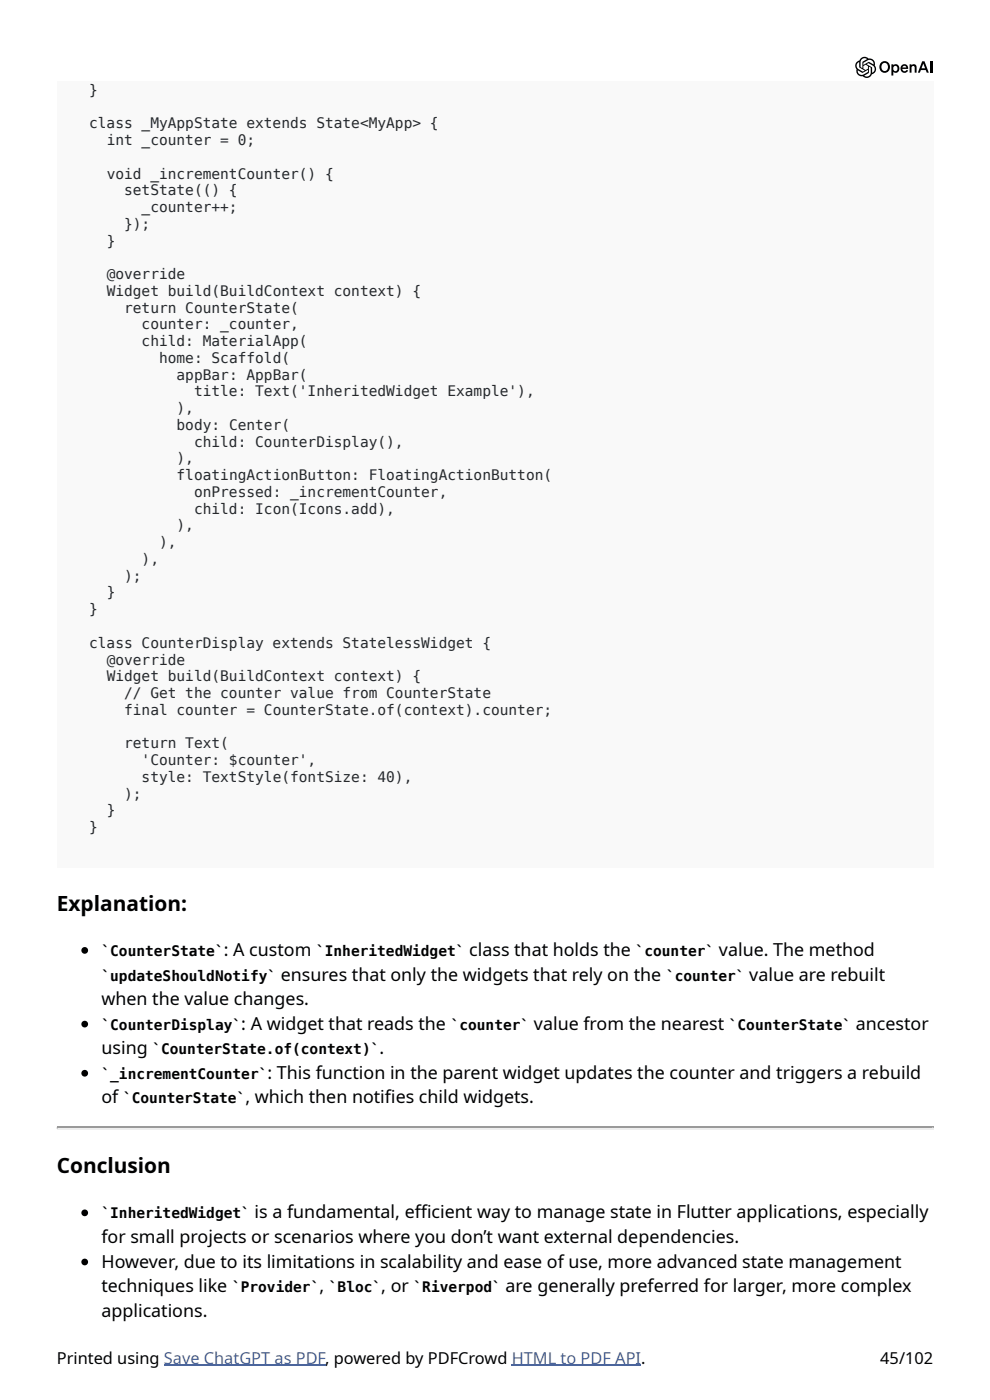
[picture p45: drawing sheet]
<svg xmlns="http://www.w3.org/2000/svg" width="210mm" height="297mm" viewBox="0 0 210 297" stroke-linecap="round" stroke-linejoin="round" font-family="sans-serif">
<defs><g id="words">
<g font-size="4.4">
<text x="12.1" y="193.4">Explanation:</text>
<text x="12.1" y="248.9">Conclusion</text>
</g>
<g font-size="3.8">
<text x="47.5" y="202.9">: A custom</text>
<text x="99.6" y="202.9">class that holds the</text>
<text x="152.5" y="202.9">value. The method</text>
<text x="59.6" y="208.1">ensures that only the widgets that rely on the</text>
<text x="159" y="208.1">value are rebuilt</text>
<text x="21.5" y="213.4">when the value changes.</text>
<text x="51.2" y="218.6">: A widget that reads the</text>
<text x="113.3" y="218.6">value from the nearest</text>
<text x="181.6" y="218.6">ancestor</text>
<text x="21.5" y="223.8">using</text>
<text x="80.5" y="223.8">.</text>
<text x="56.8" y="229">: This function in the parent widget updates the counter and triggers a rebuild</text>
<text x="21.5" y="234.2">of</text>
<text x="52.1" y="234.2">, which then notifi es child widgets.</text>
<text x="21.5" y="263.9">for small projects or scenarios where you don’t want external dependencies.</text>
<text x="54" y="258.6">is a fundamental, effi cient way to manage state in Flutter applications, especially</text>
<text x="21.5" y="269.1">However, due to its limitations in scalability and ease of use, more advanced state management</text>
<text x="21.5" y="274.3">techniques like</text>
<text x="67.8" y="274.3">,</text>
<text x="80.9" y="274.3">, or</text>
<text x="107.3" y="274.3">are generally preferred for larger, more complex</text>
<text x="21.5" y="279.5">applications.</text>
</g>
<g font-size="3.5">
<text x="12.1" y="289.5">Printed using Save ChatGPT as PDF, powered by PDFCrowd HTML to PDF API.</text>
<text x="186.8" y="289.5">45/102</text>
</g>
<g font-size="3.1" fill="#24292e">
<text x="18.9" y="20.2">}</text>
<text x="18.9" y="27.3">class _MyAppState extends State&lt;MyApp&gt; {</text>
<text x="22.6" y="30.8">int _counter = 0;</text>
<text x="22.6" y="37.9">void _incrementCounter() {</text>
<text x="26.3" y="41.5">setState(() {</text>
<text x="30.1" y="45">_counter++;</text>
<text x="22.6" y="52.2">}</text>
<text x="26.3" y="48.6">});</text>
<text x="22.6" y="59.3">@override</text>
<text x="22.6" y="62.8">Widget build(BuildContext context) {</text>
<text x="26.3" y="66.4">return CounterState(</text>
<text x="30.1" y="69.9">counter: _counter,</text>
<text x="30.1" y="73.5">child: MaterialApp(</text>
<text x="33.8" y="77">home: Scaffold(</text>
<text x="37.5" y="80.6">appBar: AppBar(</text>
<text x="37.5" y="87.7">),</text>
<text x="41.2" y="84.2">title: Text('InheritedWidget Example'),</text>
<text x="37.5" y="91.3">body: Center(</text>
<text x="41.2" y="94.8">child: CounterDisplay(),</text>
<text x="37.5" y="98.4">),</text>
<text x="37.5" y="101.9">floatingActionButton: FloatingActionButton(</text>
<text x="41.2" y="105.5">onPressed: _incrementCounter,</text>
<text x="37.5" y="112.6">),</text>
<text x="41.2" y="109.1">child: Icon(Icons.add),</text>
<text x="30.1" y="119.7">),</text>
<text x="33.8" y="116.2">),</text>
<text x="26.3" y="123.3">);</text>
<text x="18.9" y="130.4">}</text>
<text x="22.6" y="126.8">}</text>
<text x="18.9" y="137.5">class CounterDisplay extends StatelessWidget {</text>
<text x="22.6" y="141.1">@override</text>
<text x="22.6" y="144.6">Widget build(BuildContext context) {</text>
<text x="26.3" y="148.2">// Get the counter value from CounterState</text>
<text x="26.3" y="151.7">final counter = CounterState.of(context).counter;</text>
<text x="26.3" y="158.8">return Text(</text>
<text x="30.1" y="162.4">'Counter: $counter',</text>
<text x="30.1" y="165.9">style: TextStyle(fontSize: 40),</text>
<text x="22.6" y="173.1">}</text>
<text x="26.3" y="169.5">);</text>
<text x="18.9" y="176.6">}</text>
</g>
<g font-size="3.1">
<text x="21.5" y="202.9">`CounterState`</text>
<text x="67.1" y="202.9">`InheritedWidget`</text>
<text x="134.9" y="202.9">`counter`</text>
<text x="21.5" y="208.1">`updateShouldNotify`</text>
<text x="141.3" y="208.1">`counter`</text>
<text x="21.5" y="218.6">`CounterDisplay`</text>
<text x="95.6" y="218.6">`counter`</text>
<text x="154.6" y="218.6">`CounterState`</text>
<text x="32.3" y="223.8">`CounterState.of(context)`</text>
<text x="21.5" y="229">`_incrementCounter`</text>
<text x="26.1" y="234.2">`CounterState`</text>
<text x="21.5" y="258.6">`InheritedWidget`</text>
<text x="49.2" y="274.3">`Provider` `Bloc`</text>
<text x="87.8" y="274.3">`Riverpod`</text>
</g>
</g></defs>
<path d="M12.1 17.3h185.9v166.9h-185.9z" fill="#f9f9f9"/>
<path d="M12.1 239.3h185.9" fill="none" stroke="#9a9a9a" stroke-width=".24"/>
<path d="M12.1 239.6h185.9" fill="none" stroke="#eee" stroke-width=".24"/>
<path d="M198 239.2v.5h-.2z" fill="#eee"/>
<path d="M12.1 239.2h.2l-.2 .5z" fill="#9a9a9a"/>
<g fill="#000">
<path d="M193 13.7h.4v.1l.3-.1a.59 .59 0 0 1 .8 .6v1.1h-.4l-.1-1.2a.33 .33 0 0 0-.5 0l-.1 1.2h-.4z"/>
<path d="M181.8 13.1a1.14 1.14 0 0 0 0 1.6 1.14 1.14 0 0 0 1.3 1.5 1.14 1.14 0 0 0 1.9-.4 1.14 1.14 0 0 0 .6-1.9 1.14 1.14 0 0 0-1.3-1.5 1.14 1.14 0 0 0-1.9 .4zM184.4 14.1l.3 .3a2.16 2.16 0 0 1-.2 1.6l-.6 .3-.5-.2 .9-.6zM182 14.9l1 .6 1.2-.7v.5a2.16 2.16 0 0 1-1.6 .6l-.5-.4zM182 13.4l.3-.2v1.1l1.2 .7-.4 .2a2.16 2.16 0 0 1-1.3-1zM183.9 13.6l.4-.2a2.16 2.16 0 0 1 1.3 1l-.1 .7-.5 .3v-1.1zM183.2 13.3l.9-.5a.84 .84 0 0 1 .9 .1 .84 .84 0 0 1 .3 .8l-.9-.6-1.2 .7zM182.8 12.6l.6-.3 .6 .2-1 .6v1.4l-.4-.3a2.16 2.16 0 0 1 .2-1.6zM183.2 14l.5-.3 .5 .3v.6l-.5 .3-.5-.3z"/>
<path d="M187 13.2a1.2 1.2 0 0 0-.2 1.8 1.2 1.2 0 0 0 1.8 0 1.21 1.21 0 0 0 0-1.6 1.21 1.21 0 0 0-1.6-.2zM187.2 13.6a.76 .76 0 0 1 1 0 .76 .76 0 0 1 .2 1 .74 .74 0 0 1-1.1 .4 .74 .74 0 0 1-.2-1.1z"/>
<path d="M189.1 13.7v2.3h.4v-.8a.82 .82 0 0 0 1.1 .1 .82 .82 0 0 0 .2-1.1 .73 .73 0 0 0-1.3-.4v-.1zM189.7 14a.53 .53 0 0 1 .7 .5 .53 .53 0 0 1-.7 .6l-.2-.5z"/>
<path d="M191.3 13.9a.89 .89 0 0 0 0 1.4 .89 .89 0 0 0 1.4-.3l-.4-.2a.44 .44 0 0 1-.3 .3 .44 .44 0 0 1-.5-.2v-.3h1.2a.82 .82 0 0 0-.4-.9 .82 .82 0 0 0-1 .2zM191.6 14.1a.4 .4 0 0 1 .4-.1 .4 .4 0 0 1 .3 .3h-.8z"/>
<path d="M195.7 13l-.9 2.4h.4l.2-.5h1l.2 .5h.5l-.9-2.4zM195.9 13.5l.4 1h-.8z"/>
<circle cx="18" cy="201.7" r=".71"/>
<circle cx="18" cy="217.4" r=".71"/>
<circle cx="18" cy="227.8" r=".71"/>
<circle cx="18" cy="257.5" r=".71"/>
<circle cx="18" cy="267.9" r=".71"/>
</g>
<path d="M197.6 13v2.4" fill="none" stroke="#000" stroke-width=".43"/>
<path d="M34.8 289.8h34.2M108.6 289.8h27.4" fill="none" stroke="#3367d6" stroke-width=".24"/>
<use href="#words"/>
</svg>
